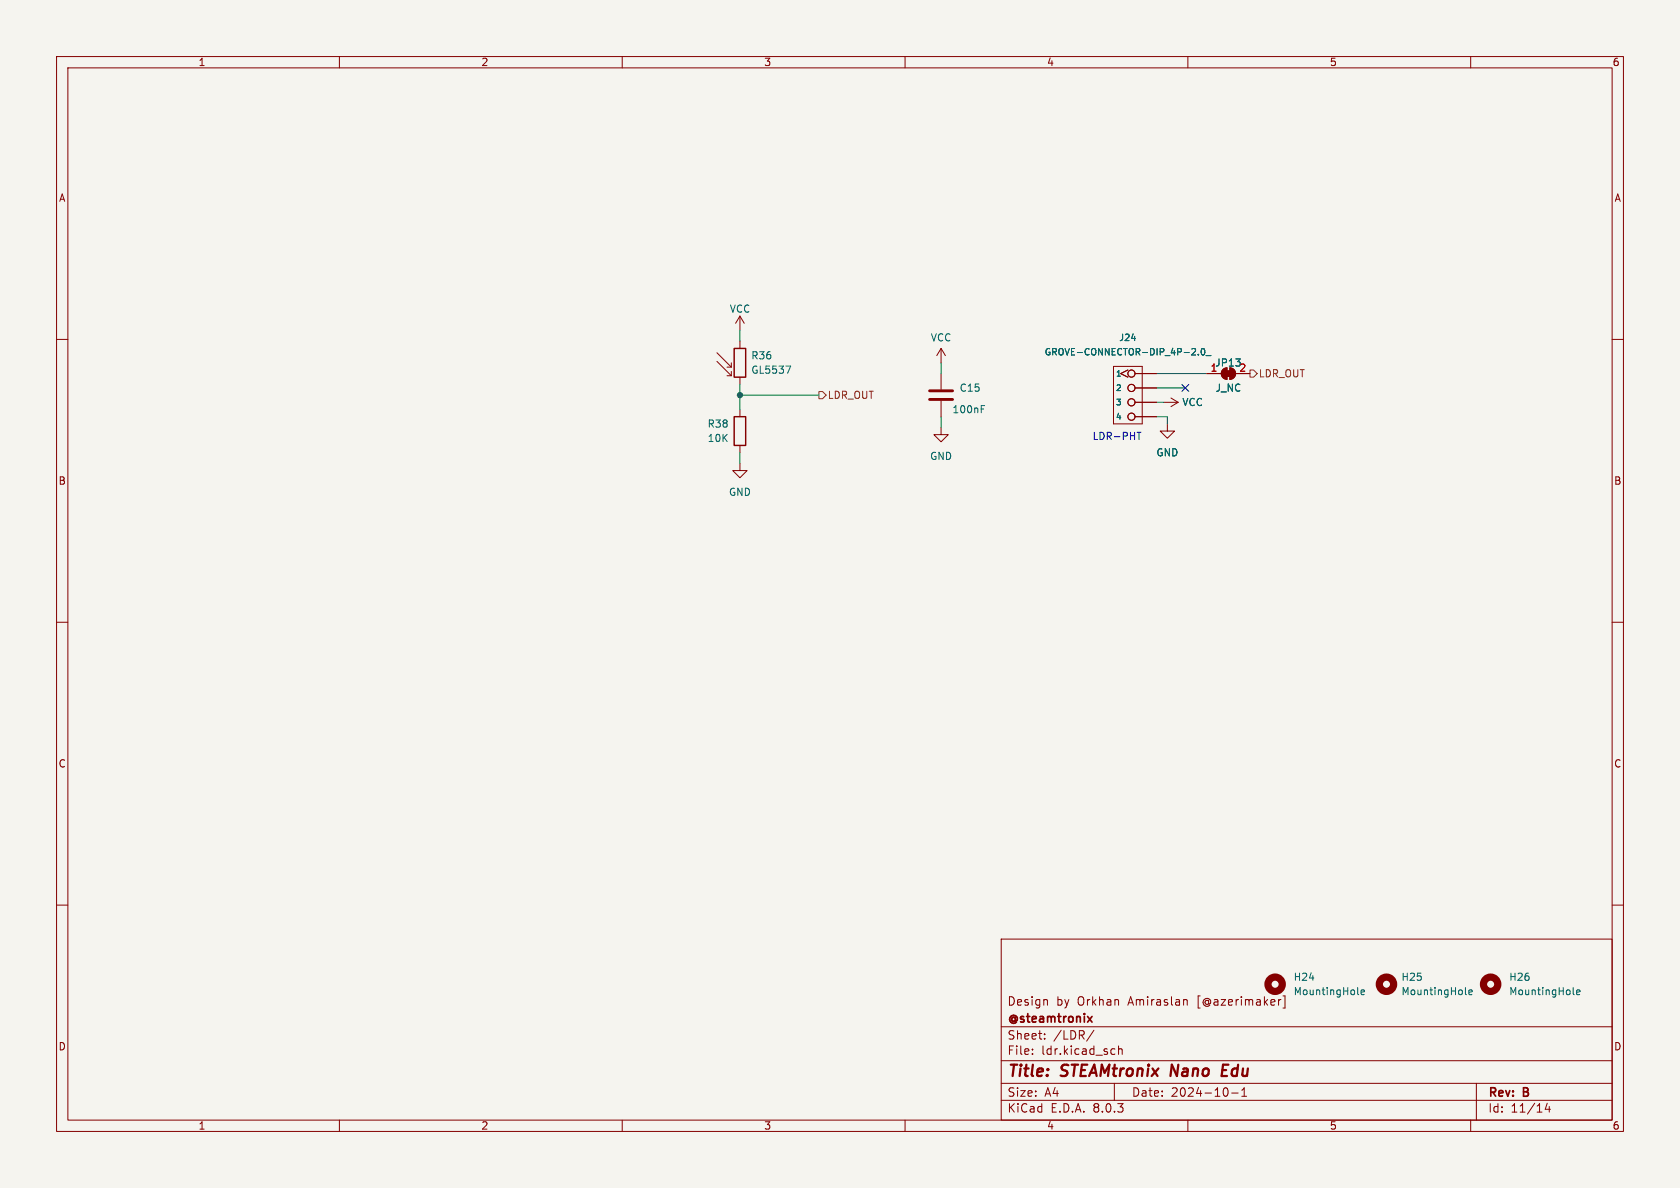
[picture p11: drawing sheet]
<svg xmlns="http://www.w3.org/2000/svg" width="297mm" height="210mm" viewBox="0 0 297 210" stroke-linecap="round" stroke-linejoin="round" font-family="sans-serif">
<defs><g id="words">
<g font-size="2.8" fill="#840000">
<text x="178" y="190.9">Title:</text>
<text x="187.7" y="190.9">STEAMtronix</text>
<text x="207.8" y="190.9">Nano</text>
<text x="217.6" y="190.9">Edu</text>
</g>
<g font-size="2.1" fill="#840000">
<text x="178" y="178">Design</text>
<text x="186.7" y="178">by</text>
<text x="190.5" y="178">Orkhan</text>
<text x="199.6" y="178">Amiraslan</text>
<text x="211.9" y="178">[@azerimaker]</text>
<text x="178" y="184">Sheet:</text>
<text x="178" y="181.2">@steamtronix</text>
<text x="186.2" y="184">/LDR/</text>
<text x="178" y="186.7">File:</text>
<text x="184.1" y="186.7">ldr.kicad_sch</text>
<text x="178" y="196.9">KiCad</text>
<text x="178" y="194.1">Size:</text>
<text x="184.7" y="194.1">A4</text>
<text x="185.7" y="196.9">E.D.A.</text>
<text x="193.3" y="196.9">8.0.3</text>
<text x="200" y="194.1">Date:</text>
<text x="207" y="194.1">2024-10-1</text>
<text x="263" y="194.3">Rev:</text>
<text x="263" y="196.9">Id:</text>
<text x="267.1" y="196.9">11/14</text>
<text x="269.4" y="194.3">B</text>
</g>
<g font-size="1.8" fill="#840000">
<text x="35" y="11.9">1</text>
<text x="85" y="11.9">2</text>
<text x="135" y="11.9">3</text>
<text x="185" y="11.9">4</text>
<text x="235" y="11.9">5</text>
<text x="285" y="11.9">6</text>
<text x="10.3" y="35.9">A</text>
<text x="285.3" y="35.9">A</text>
<text x="10.3" y="85.9">B</text>
<text x="285.3" y="85.9">B</text>
<text x="10.3" y="135.9">C</text>
<text x="285.3" y="135.9">C</text>
<text x="10.3" y="185.9">D</text>
<text x="285.3" y="185.9">D</text>
<text x="35" y="199.9">1</text>
<text x="85" y="199.9">2</text>
<text x="135" y="199.9">3</text>
<text x="185" y="199.9">4</text>
<text x="235" y="199.9">5</text>
<text x="285" y="199.9">6</text>
</g>
<g font-size="1.8" fill="#006464">
<text x="128.9" y="55.5">VCC</text>
<text x="132.7" y="63.7">R36</text>
<text x="164.5" y="60.6">VCC</text>
<text x="214.7" y="65">JP13</text>
<text x="132.7" y="66.3">GL5537</text>
<text x="169.6" y="69.4">C15</text>
<text x="208.9" y="72">VCC</text>
<text x="214.8" y="69.4">J_NC</text>
<text x="125" y="75.8">R38</text>
<text x="168.3" y="73.3">100nF</text>
<text x="125" y="78.3">10K</text>
<text x="164.3" y="81.5">GND</text>
<text x="204.3" y="80.9">GND</text>
<text x="128.8" y="87.9">GND</text>
<text x="228.6" y="173.6">H24</text>
<text x="247.7" y="173.6">H25</text>
<text x="266.7" y="173.6">H26</text>
<text x="228.6" y="176.1">MountingHole</text>
<text x="247.7" y="176.1">MountingHole</text>
<text x="266.7" y="176.1">MountingHole</text>
</g>
<g font-size="1.8" fill="#a90000">
<text x="213.9" y="65.8">1</text>
<text x="219" y="65.8">2</text>
</g>
<g font-size="1.8" fill="#725600">
<text x="146.2" y="70.7">LDR_OUT</text>
<text x="222.4" y="66.9">LDR_OUT</text>
</g>
<text font-size="1.8" fill="#0000c2" x="193" y="77.9">LDR-PHT</text>
<g font-size="1.6" fill="#006464">
<text x="184.6" y="63">GROVE-CONNECTOR-DIP_4P-2.0_</text>
<text x="197.8" y="60.5">J24</text>
</g>
<g font-size="1.4" fill="#006464">
<text x="197.2" y="66.8">1</text>
<text x="197.2" y="69.3">2</text>
<text x="197.2" y="71.9">3</text>
<text x="197.2" y="74.4">4</text>
</g>
</g></defs>
<path d="M0 0h297v210h-297z" fill="#f5f4ef" stroke="#f5f4ef" stroke-width=".18"/>
<g fill="none" stroke="#840000" stroke-width=".18">
<path d="M10 10h277v190h-277zM12 12h273v186h-273zM60 10v2M110 10v2M160 10v2M210 10v2M260 10v2M10 60h2M130.8 55.9v2.5M130.8 55.9l-.8 1.3M130.8 55.9l.8 1.3M285 60h2"/>
<path d="M126.7 63.9l2.6 2.5M126.7 62.4l2.6 2.5M128.5 66.4h.8M128.5 64.9h.8M129.3 64.1v.8M129.3 65.7v.7M130.8 60.3v1.3M130.8 66.7v1.2M130.8 72.4v1.3M130.8 78.7v1.3M166.4 75.6v1.2h1.2l-1.2 1.3-1.3-1.3h1.3M166.4 61.6v2.5"/>
<path d="M166.4 66v2.8M166.4 70.9v2.8M166.4 61.6l-.8 1.3M166.4 61.6l.7 1.3M196.8 64.8h5.1v10.1h-5.1zM199.4 65.4l-1.3 .6 1.3 .7M200.7 71.1h3.8M200.7 66h3.8M200.7 68.6h3.8M200.7 73.7h3.8M205.7 71.1h2.6M206.4 74.9v1.3h1.2l-1.2 1.3-1.3-1.3h1.3"/>
<path d="M207 70.4l1.3 .7M208.3 71.1l-1.3 .8M213.4 66h2.5M216.2 65.3l.7-.3v2.1a1.02 1.02 0 0 1-.9-.7 1.02 1.02 0 0 1 .2-1.1zM217.4 65a1.02 1.02 0 0 1 1 1 1.02 1.02 0 0 1-1 1.1zM218.4 66h2.6M130.8 81.9v1.3h1.3l-1.3 1.3-1.3-1.3h1.3M10 110h2M285 110h2M10 160h2M285 160h2M177 166h108v32h-108z"/>
<path d="M185 176.7l.2 .2v.8M209.5 176.7h.2l.2 .2v.8M226.5 176.7l-.4 .1M226.8 176.1h.4v2.1h-.4M60 198v2M110 198v2M160 198v2M177 194.5h108M177 191.5h108M177 187.5h108M177 181.5h108M182.5 186.3v.1"/>
<path d="M182.5 185.5v.1M184.7 183.6v.1M184.7 182.8v.1M193.4 182.1l-1.3 2M196.7 185.4l.4 .1M197 191.5v3M197.1 186.3l-.4 .1M197.7 185.5l.3-.1 .3 .1 .1 .9M197.7 184.9v1.5M210 198v2M216.7 192.3a.94 .94 0 0 1 0 1.5M217.7 193.2h1.2"/>
<path d="M219.5 193.8h.9M219.5 192.7l.5-.4v1.5M260 198v2M261 191.5v6.5M273.5 195l-.3 1.1h.9M273.9 195.6v1"/>
<circle cx="200" cy="66" r=".63"/>
<circle cx="200" cy="73.7" r=".63"/>
<circle cx="200" cy="68.6" r=".63"/>
<circle cx="200" cy="71.1" r=".63"/>
</g>
<path d="M207.2 188.2l-.3 2M216.1 189.2h.7M217.2 188.2h-1l-.2 2h.9" fill="none" stroke="#840000" stroke-width=".4"/>
<path d="M192.3 179.7l.8 1M193.1 179.7l-.8 1" fill="none" stroke="#840000" stroke-width=".3"/>
<path d="M129.8 73.7h2v5h-2zM129.8 61.6h2v5.1h-2z" fill="none" stroke="#840000" stroke-width=".25"/>
<path d="M164.3 70.6h4.1M164.3 69.1h4.1" fill="none" stroke="#840000" stroke-width=".51"/>
<g fill="none" stroke="#006464" stroke-width=".18">
<path d="M138.9 64.7h.9l-.6 1.3M173.5 72.3h.4M173.5 71.7h.6M210.7 62.8h.7M211.3 61.7v.4M211.9 62.6v.2M212.5 61.7l.1-.1a.61 .61 0 0 1 .4 .6 .61 .61 0 0 1-.4 .6l-.3-.5zM213.2 62.9h.9M240 175.7l.2 .1M240.6 175.4l.6-.1v-.2l-.4-.1-.2 .2 .1 .6h.5M259.1 175.7l.2 .1M259.7 175.4l.6-.1-.1-.2-.3-.1-.2 .2v.6h.5"/>
<path d="M278.1 175.7l.2 .1M278.7 175.4l.6-.1v-.2l-.4-.1-.2 .2 .1 .6h.5"/>
</g>
<g fill="none" stroke="#840000" stroke-width="1.3">
<circle cx="225.4" cy="174" r="1.27"/>
<circle cx="245.1" cy="174" r="1.27"/>
<circle cx="263.5" cy="174" r="1.27"/>
</g>
<g fill="#840000" stroke="#840000" stroke-width=".18">
<path d="M216.7 65.5h1v1h-1z"/>
<path d="M216.2 65.3l.7-.3v2.1a1.02 1.02 0 0 1-.9-.7 1.02 1.02 0 0 1 .2-1.1z"/>
<path d="M217.4 65a1.02 1.02 0 0 1 1 1 1.02 1.02 0 0 1-1 1.1z"/>
</g>
<path d="M144.8 69.2h.6l.6 .7-.6 .6h-.6zM221 65.4h.6l.6 .6-.6 .7h-.6z" fill="none" stroke="#725600" stroke-width=".18"/>
<path d="M201 76.4h.7M201.4 76.4v1.3" fill="none" stroke="#0000c2" stroke-width=".18"/>
<path d="M130.8 58.4v1.9M130.8 67.9v4.5M130.8 69.9h14M166.4 64.1v1.9M166.4 73.7v1.9M204.5 73.7h1.9v1.2M204.5 66h8.9M204.5 68.6h5M204.5 71.1h1.2M130.8 80v1.9" fill="none" stroke="#009600" stroke-width=".18"/>
<path d="M208.9 68l1.3 1.2M210.2 68l-1.3 1.2" fill="none" stroke="#000084" stroke-width=".18"/>
<circle cx="130.8" cy="69.9" r=".46" fill="#009600" stroke="#009600" stroke-width=".18"/>
<use href="#words"/>
</svg>
